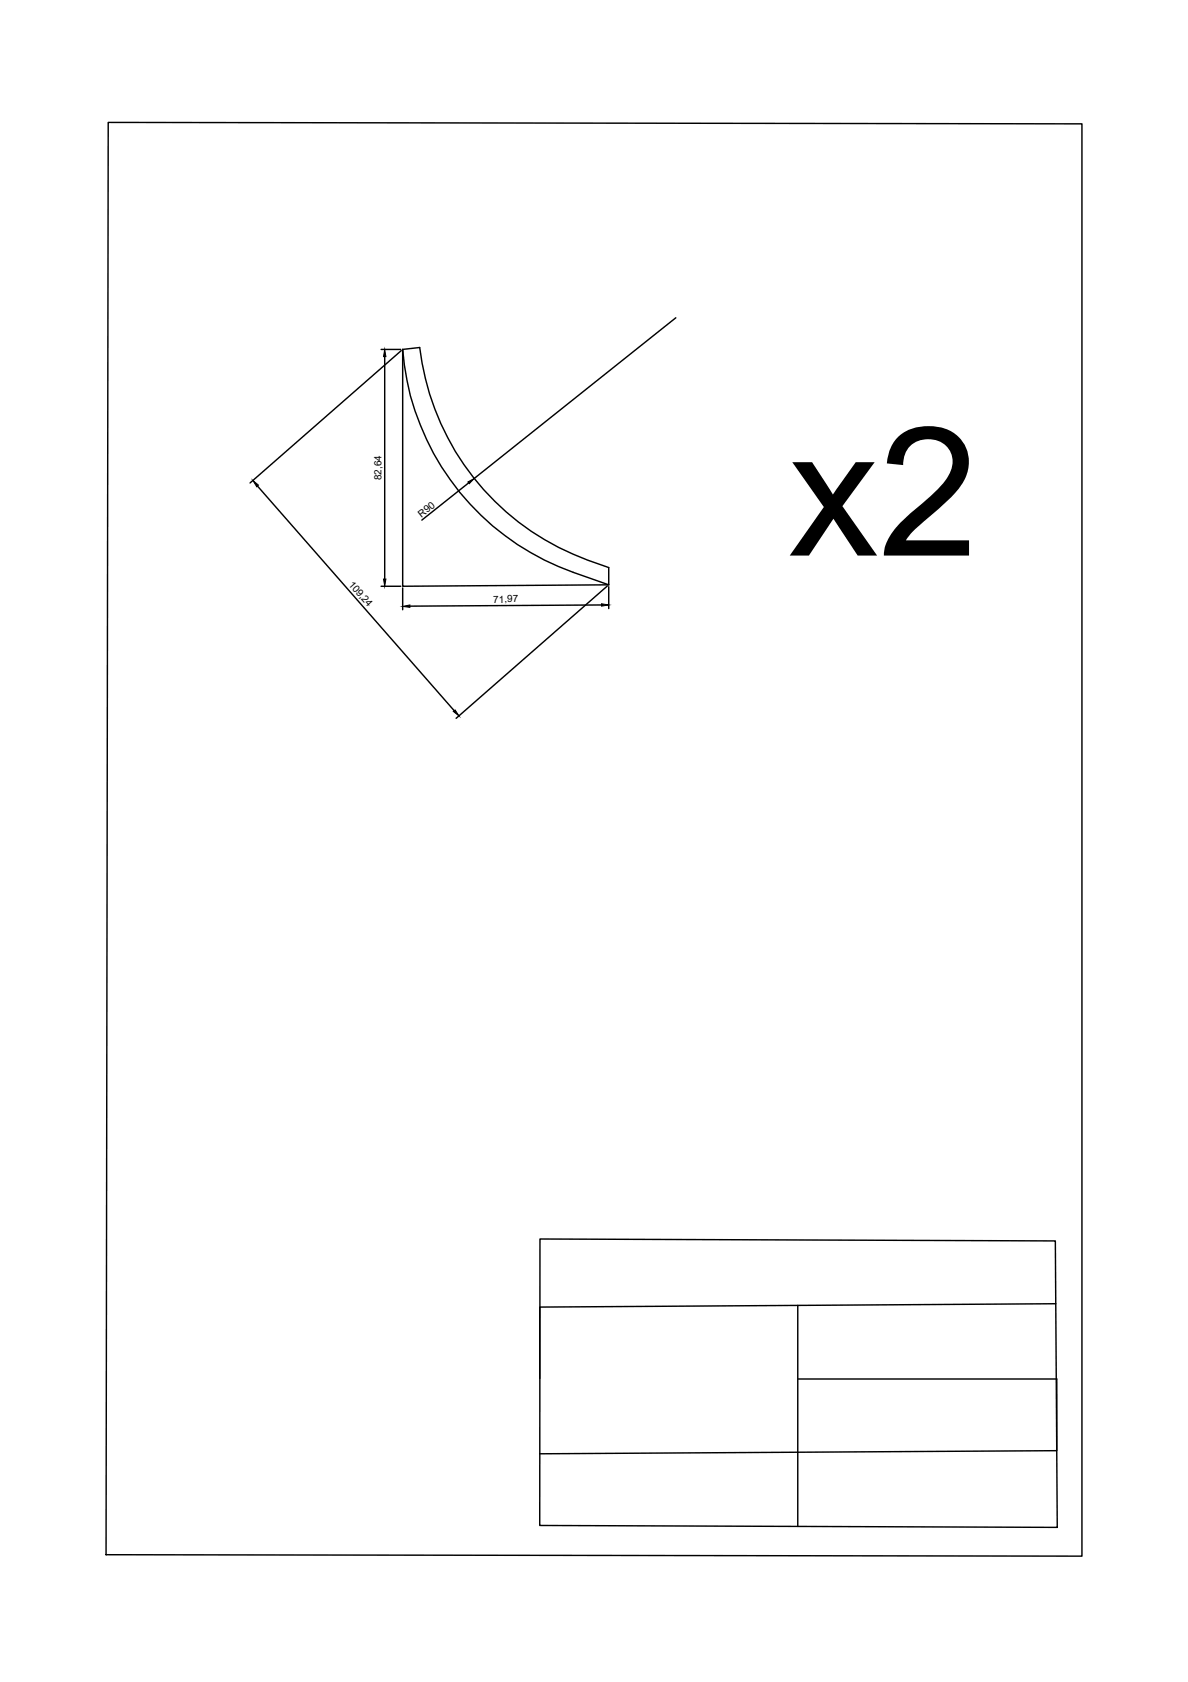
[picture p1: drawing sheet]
<svg xmlns="http://www.w3.org/2000/svg" width="210mm" height="297mm" viewBox="0 0 210 297" stroke-linecap="round" stroke-linejoin="round" font-family="sans-serif">
<defs><g id="words">
<text font-size="31.8" x="139.3" y="98.1">x2</text>
<g font-size="1.8">
<text x="67.4" y="84.8" transform="rotate(-90 67.4 84.8)">82,64</text>
<text x="74.5" y="91.5" transform="rotate(-39 74.5 91.5)">R90</text>
<text x="61.5" y="103.2" transform="rotate(49 61.5 103.2)">109,24</text>
<text x="87.2" y="106.4" transform="rotate(-1 87.2 106.4)">71,97</text>
</g>
</g></defs>
<!-- layer: 0 -->
<g fill="none" stroke="#000" stroke-width=".25">
<path d="M19.1 21.6l172.1 .3v252.9l-172.5-.2zM119.4 56.1l-35.6 28.4M67.3 61.7h3.5M68 63v39.3M70.9 61.9l-26.7 23.4M71.1 61.7a45.6 45.6 0 0 0 30.2 39.4l6.3 2.2M71.1 61.7l3.1-.3a45.6 45.6 0 0 0 29.6 37.5l3.8 1.3v3.1M71.1 61.7v41.8l36.5-.2M45.5 85.8l34.7 39.7M82.8 85.3l-8.3 6.5M67.3 103.5h3.5M71.1 103.8v3.9"/>
<path d="M106.3 106.8l-33.9 .2M107.3 103.5l-26.7 23.4M107.6 103.6v3.9M95.4 218.8l91.1 .3 .3 50.6-91.4-.3zM141 230.5v39.1M186.5 230.2l-91.1 .6v12.6M141 243.5h45.7v12.7l-91.3 .5"/>
</g>
<path d="M68 61.7l.2 1.3h-.4zM44.7 84.9l1 .8-.3 .3zM82.7 85.1l1.1-.6-.9 .9zM67.8 102.3h.4l-.2 1.2zM71.1 107.1l1.3-.3v.5zM106.3 106.6l1.3 .2-1.3 .2zM80.1 125.6l.3-.2 .7 1z" fill="#000" stroke="#000" stroke-width=".18"/>
<use href="#words"/>
</svg>
